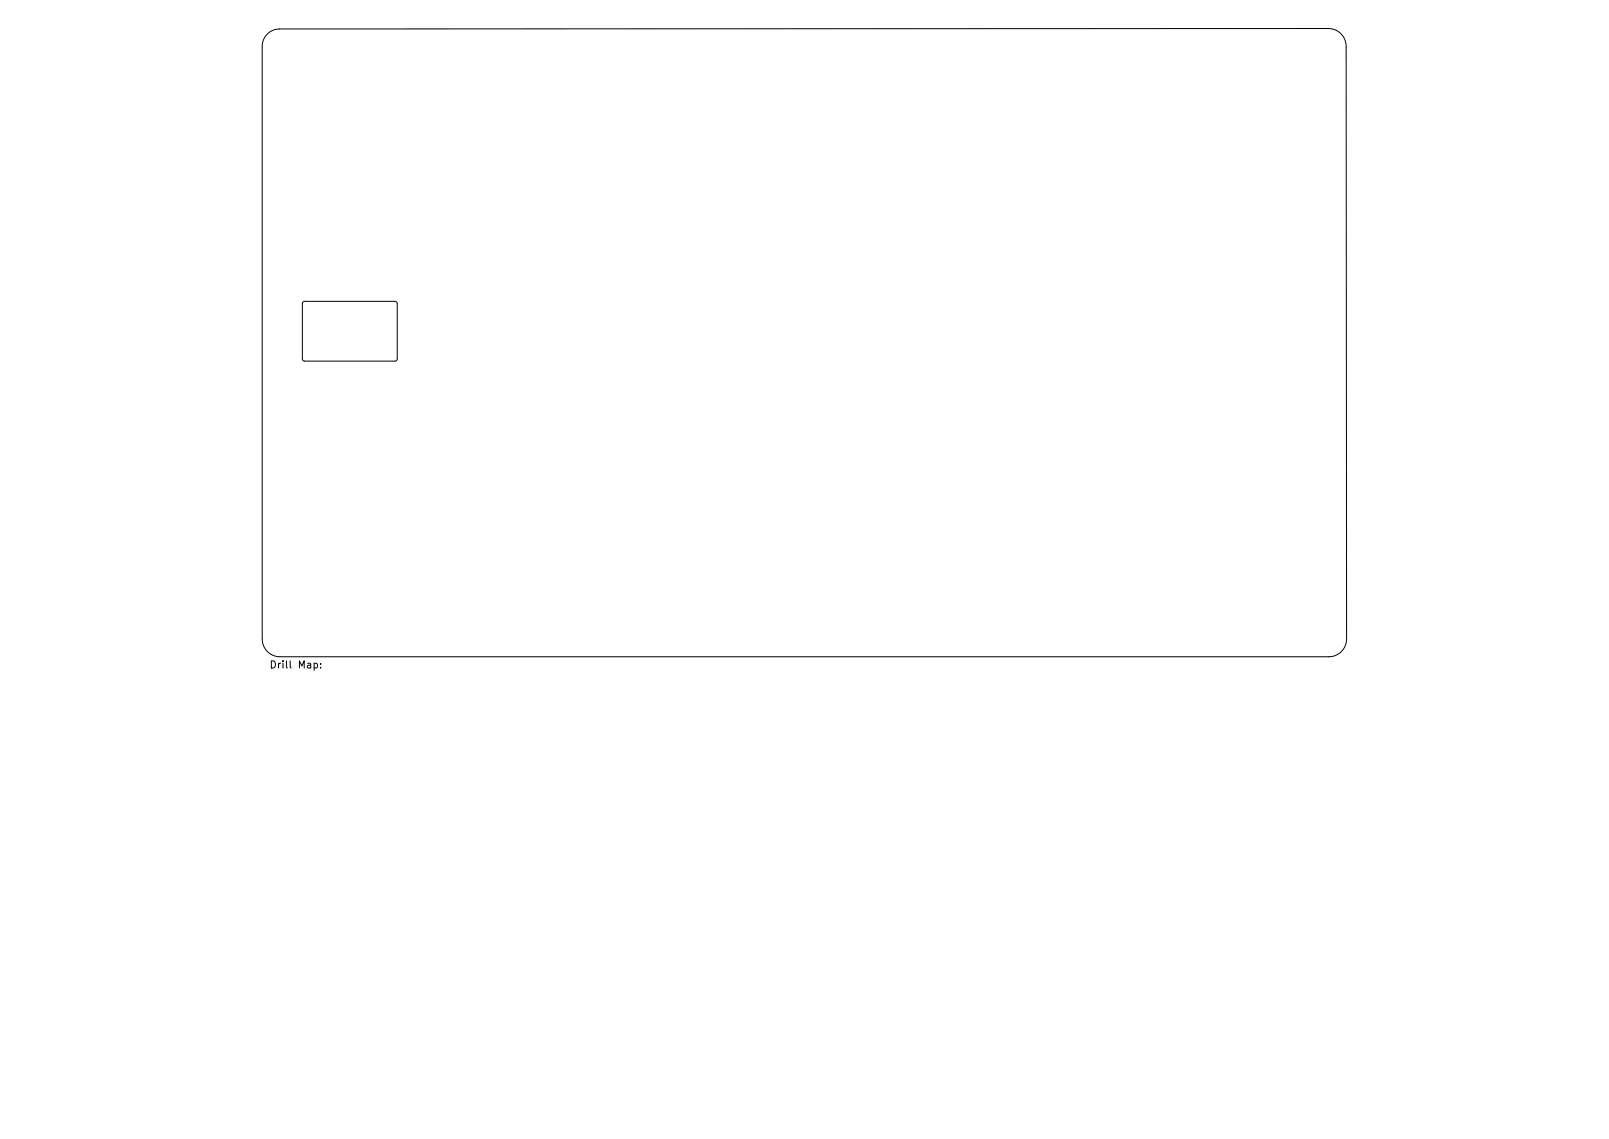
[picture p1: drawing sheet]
<svg xmlns="http://www.w3.org/2000/svg" width="297mm" height="210mm" viewBox="0 0 297 210" stroke-linecap="round" stroke-linejoin="round" font-family="sans-serif">
<defs><g id="words">
<text font-size="1.8" x="49.7" y="123.4">Drill Map:</text>
</g></defs>
<path d="M49.3 6.3a3.2 3.2 0 0 1 2.3-1h193.6a3.3 3.3 0 0 1 3.3 3.2l.1 109.5a3.3 3.3 0 0 1-3.3 3.2h-193.6a3.3 3.3 0 0 1-3.3-3.2v-109.5a3.2 3.2 0 0 1 .9-2.2zM55.9 55.8l.3-.2 16.9 .1 .2 .3v10.5l-.4 .2-16.9-.1-.2-.4v-10.2zM58 122.5l.4-.1 .2 .3-.1 .5h-.5M59.2 123.2v.1M59.2 122.5v.1" fill="none" stroke="#000" stroke-width=".18"/>
<use href="#words"/>
</svg>
